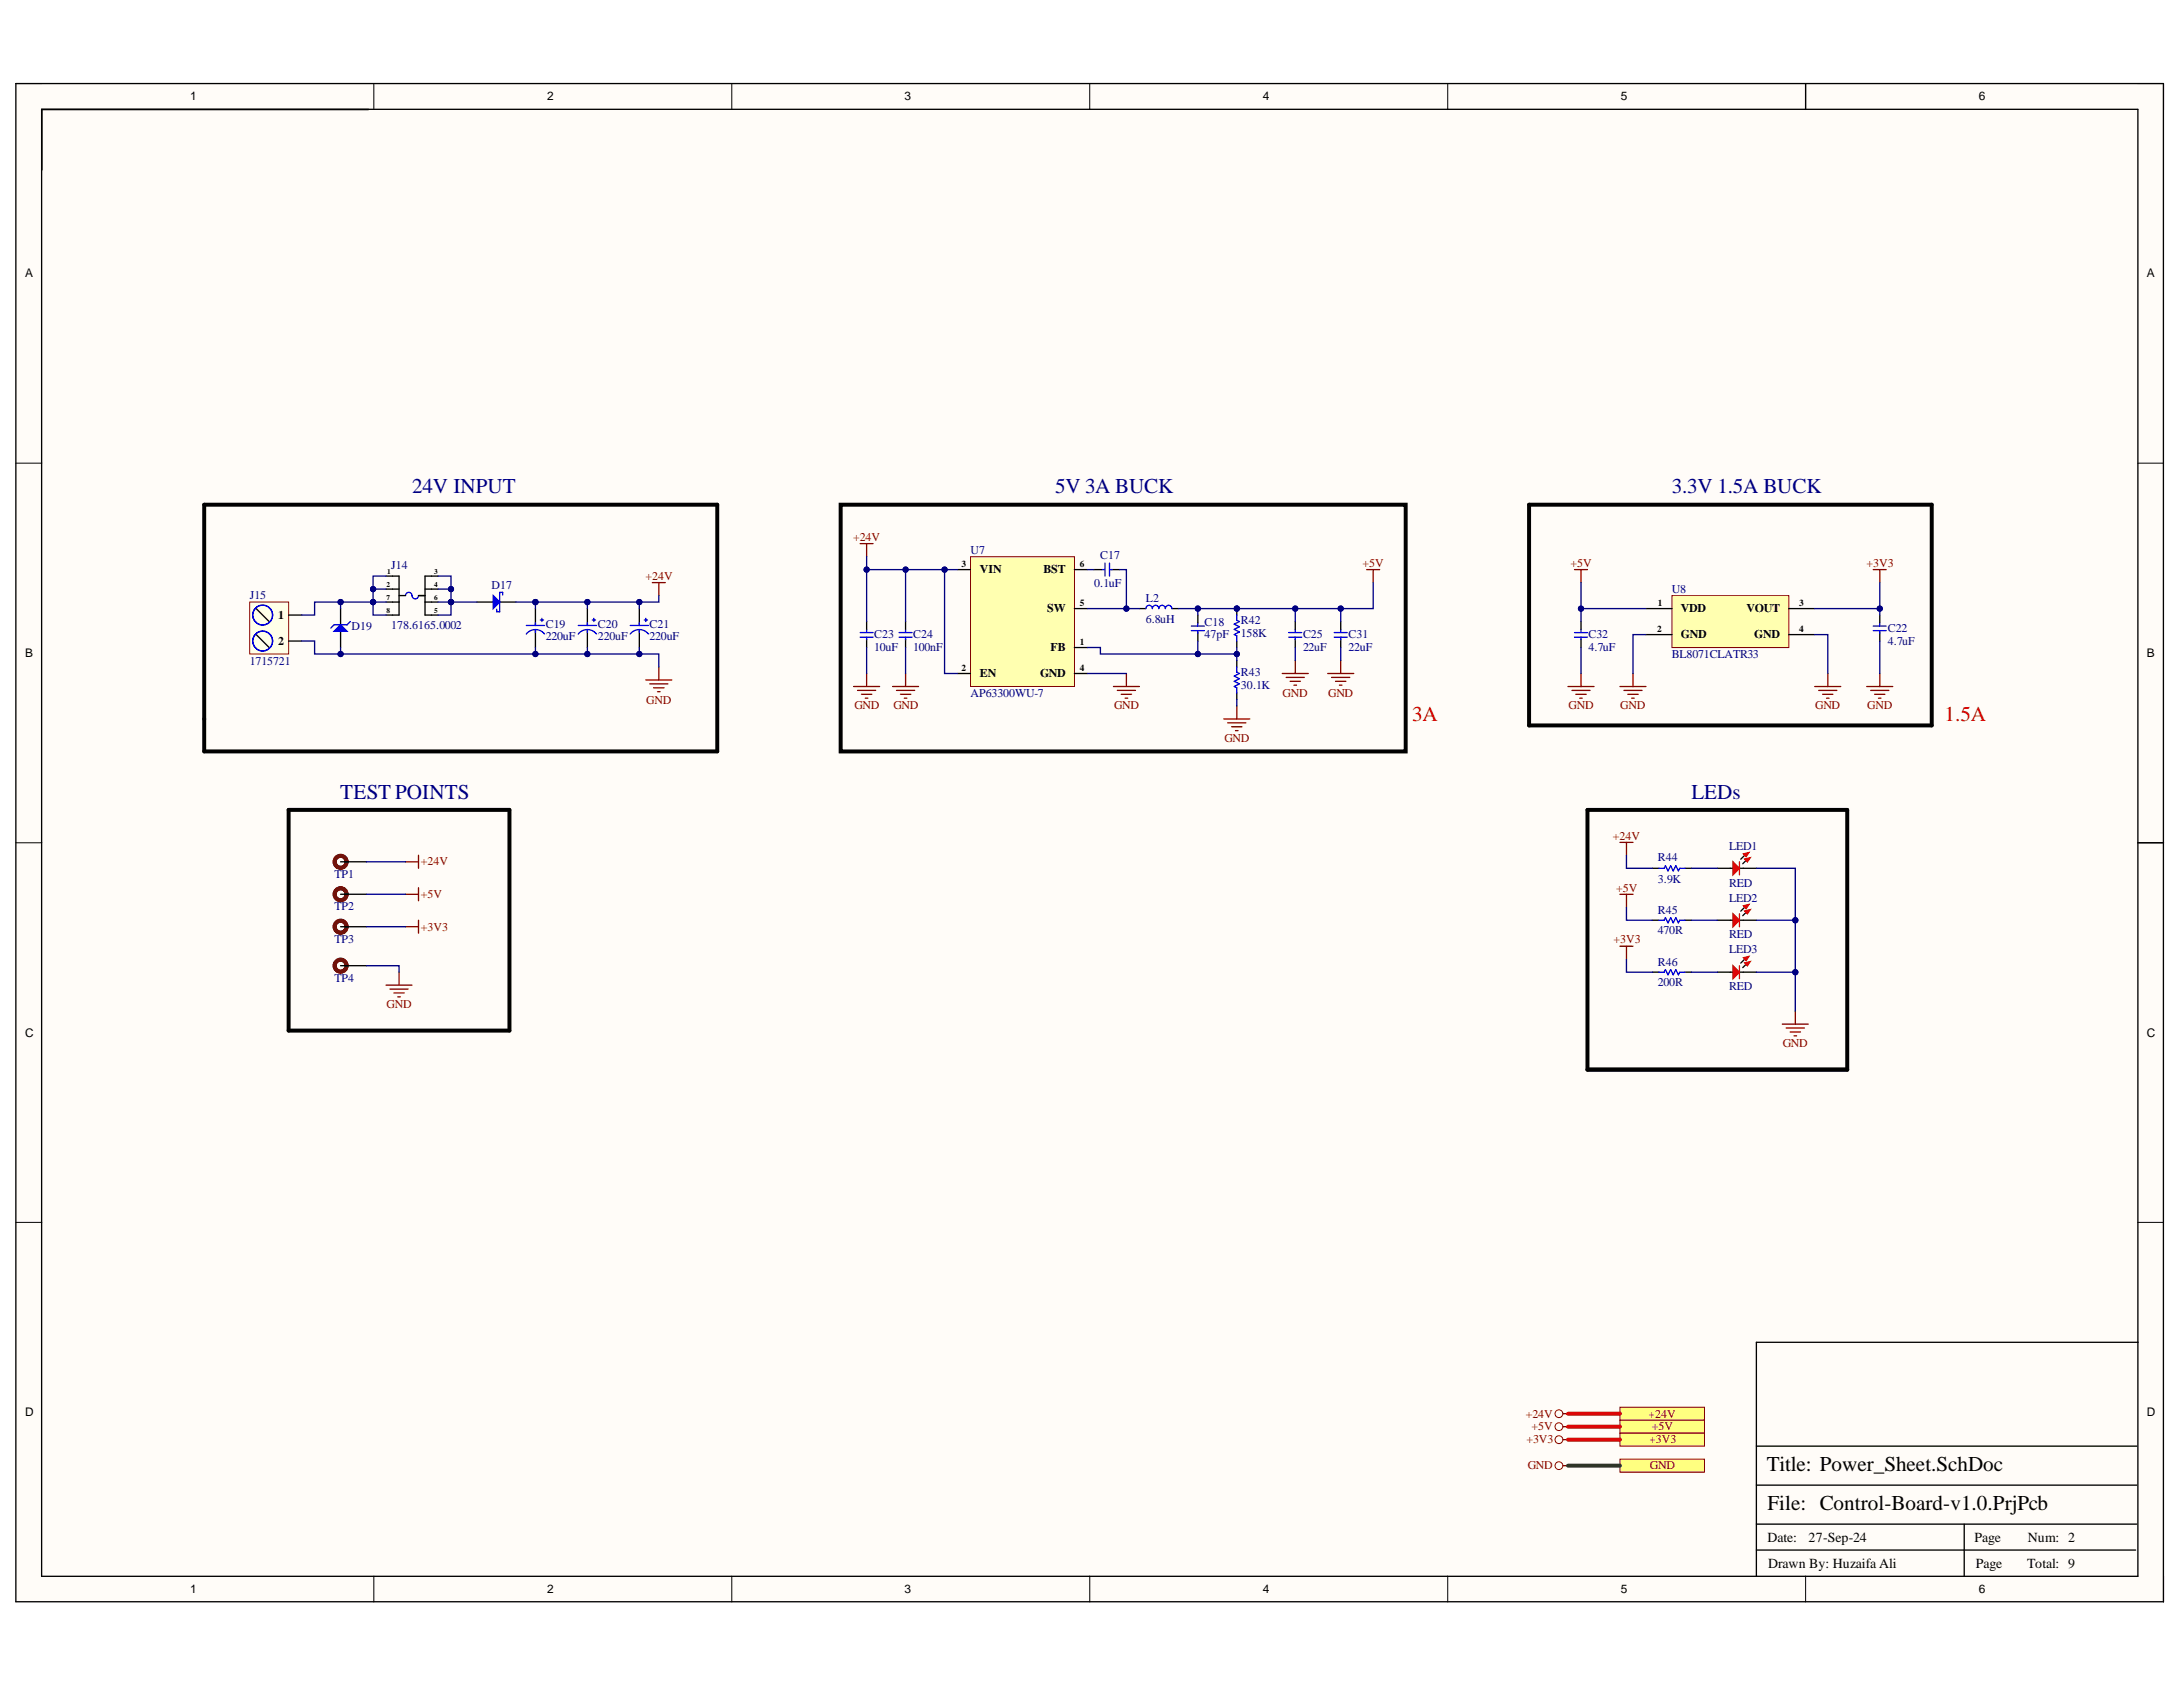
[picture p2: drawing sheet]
<svg xmlns="http://www.w3.org/2000/svg" width="279mm" height="216mm" viewBox="0 0 279 216" stroke-linecap="round" stroke-linejoin="round" font-family="sans-serif">
<defs><g id="words">
<g font-size="2.7" fill="#000080">
<text x="52.8" y="63.2">24V INPUT</text>
<text x="135.1" y="63.2">5V 3A BUCK</text>
<text x="214" y="63.2">3.3V 1.5A BUCK</text>
<text x="43.6" y="102.2">TEST POINTS</text>
<text x="216.5" y="102.2">LEDs</text>
</g>
<g font-size="2.7" fill="#f00">
<text x="180.7" y="92.2">3A</text>
<text x="248.9" y="92.2">1.5A</text>
</g>
<g font-size="2.7">
<text x="226.1" y="188.3">Title: Power_Sheet.SchDoc</text>
<text x="226.2" y="193.3">File: Control-Board-v1.0.PrjPcb</text>
</g>
<g font-size="1.8">
<text x="226.2" y="197.3">Date:</text>
<text x="231.5" y="197.3">27-Sep-24</text>
<text x="252.7" y="197.3">Page</text>
<text x="259.5" y="197.3">Num: 2</text>
<text x="226.3" y="200.6">Drawn By: Huzaifa Ali</text>
<text x="252.9" y="200.6">Page</text>
<text x="259.5" y="200.6">Total: 9</text>
</g>
<g font-size="1.5">
<text x="24.4" y="12.8">1</text>
<text x="70" y="12.8">2</text>
<text x="115.8" y="12.8">3</text>
<text x="161.6" y="12.8">4</text>
<text x="207.5" y="12.8">5</text>
<text x="253.3" y="12.8">6</text>
<text x="3.2" y="35.5">A</text>
<text x="274.8" y="35.5">A</text>
<text x="125.4" y="73.4">VIN</text>
<text x="133.5" y="73.4">BST</text>
<text x="35.6" y="79.2">1</text>
<text x="35.6" y="82.5">2</text>
<text x="134" y="78.4">SW</text>
<text x="134.5" y="83.4">FB</text>
<text x="215.1" y="78.4">VDD</text>
<text x="215.1" y="81.7">GND</text>
<text x="223.5" y="78.4">VOUT</text>
<text x="224.5" y="81.7">GND</text>
<text x="3.2" y="84">B</text>
<text x="125.4" y="86.7">EN</text>
<text x="133.1" y="86.7">GND</text>
<text x="274.8" y="84">B</text>
<text x="3.2" y="132.7">C</text>
<text x="274.8" y="132.7">C</text>
<text x="3.2" y="181.2">D</text>
<text x="274.8" y="181.2">D</text>
<text x="24.4" y="203.8">1</text>
<text x="70" y="203.8">2</text>
<text x="115.8" y="203.8">3</text>
<text x="161.6" y="203.8">4</text>
<text x="207.5" y="203.8">5</text>
<text x="253.3" y="203.8">6</text>
</g>
<g font-size="1.5" fill="#800000">
<text x="109.2" y="69.2">+24V</text>
<text x="82.6" y="74.2">+24V</text>
<text x="174.4" y="72.5">+5V</text>
<text x="201" y="72.5">+5V</text>
<text x="238.9" y="72.5">+3V3</text>
<text x="164.2" y="89.2">GND</text>
<text x="170" y="89.2">GND</text>
<text x="82.7" y="90">GND</text>
<text x="109.3" y="90.8">GND</text>
<text x="114.3" y="90.8">GND</text>
<text x="142.6" y="90.8">GND</text>
<text x="156.7" y="94.9">GND</text>
<text x="200.8" y="90.8">GND</text>
<text x="207.4" y="90.8">GND</text>
<text x="232.3" y="90.8">GND</text>
<text x="239" y="90.8">GND</text>
<text x="206.4" y="107.5">+24V</text>
<text x="53.9" y="110.8">+24V</text>
<text x="53.9" y="114.9">+5V</text>
<text x="53.9" y="119.1">+3V3</text>
<text x="206.9" y="114.1">+5V</text>
<text x="206.5" y="120.7">+3V3</text>
<text x="49.5" y="129">GND</text>
<text x="228.2" y="134">GND</text>
<text x="195.3" y="181.4">+24V</text>
<text x="195.4" y="184.7">+3V3</text>
<text x="196" y="183">+5V</text>
<text x="211" y="181.4">+24V</text>
<text x="211.1" y="184.7">+3V3</text>
<text x="211.4" y="183">+5V</text>
<text x="195.5" y="188">GND</text>
<text x="211.2" y="188">GND</text>
</g>
<g font-size="1.5" fill="#000080">
<text x="124.2" y="70.8">U7</text>
<text x="140.8" y="71.5">C17</text>
<text x="32" y="76.7">J15</text>
<text x="50.1" y="72.9">J14</text>
<text x="62.9" y="75.3">D17</text>
<text x="140" y="75.1">0.1uF</text>
<text x="146.6" y="77">L2</text>
<text x="214" y="75.8">U8</text>
<text x="45" y="80.7">D19</text>
<text x="50.1" y="80.5">178.6165.0002</text>
<text x="69.9" y="80.3">C19</text>
<text x="69.9" y="81.9">220uF</text>
<text x="76.5" y="80.3">C20</text>
<text x="76.5" y="81.9">220uF</text>
<text x="83.1" y="80.3">C21</text>
<text x="83.1" y="81.9">220uF</text>
<text x="111.9" y="81.7">C23</text>
<text x="111.9" y="83.4">10uF</text>
<text x="116.9" y="81.7">C24</text>
<text x="116.9" y="83.4">100nF</text>
<text x="146.6" y="79.7">6.8uH</text>
<text x="154.2" y="80.1">C18</text>
<text x="154.2" y="81.7">47pF</text>
<text x="158.8" y="79.9">R42</text>
<text x="158.8" y="81.5">158K</text>
<text x="166.8" y="81.7">C25</text>
<text x="166.8" y="83.4">22uF</text>
<text x="172.6" y="81.7">C31</text>
<text x="172.6" y="83.4">22uF</text>
<text x="203.3" y="81.7">C32</text>
<text x="203.3" y="83.4">4.7uF</text>
<text x="241.6" y="80.8">C22</text>
<text x="241.6" y="82.5">4.7uF</text>
<text x="32" y="85.1">1715721</text>
<text x="124.2" y="89.2">AP63300WU-7</text>
<text x="158.8" y="86.5">R43</text>
<text x="158.8" y="88.2">30.1K</text>
<text x="214" y="84.2">BL8071CLATR33</text>
<text x="42.8" y="112.4">TP1</text>
<text x="212.2" y="110.2">R44</text>
<text x="212.2" y="113">3.9K</text>
<text x="221.3" y="108.7">LED1</text>
<text x="221.3" y="113.5">RED</text>
<text x="42.8" y="116.5">TP2</text>
<text x="212.2" y="116.9">R45</text>
<text x="212.2" y="119.5">470R</text>
<text x="221.3" y="115.4">LED2</text>
<text x="42.8" y="120.6">TP3</text>
<text x="42.8" y="125.6">TP4</text>
<text x="212.2" y="123.6">R46</text>
<text x="221.3" y="120.1">RED</text>
<text x="221.3" y="122">LED3</text>
<text x="212.2" y="126.2">200R</text>
<text x="221.3" y="126.7">RED</text>
</g>
<g font-size="1.2">
<text x="123" y="72.6">3</text>
<text x="138.2" y="77.6">5</text>
<text x="138.2" y="72.6">6</text>
<text x="212.2" y="77.6">1</text>
<text x="230.3" y="77.6">3</text>
<text x="138.2" y="82.6">1</text>
<text x="212.1" y="80.9">2</text>
<text x="230.3" y="80.9">4</text>
<text x="123" y="85.9">2</text>
<text x="138.2" y="85.9">4</text>
</g>
<g font-size=".9">
<text x="49.5" y="75.2">2</text>
<text x="49.5" y="76.9">7</text>
<text x="49.6" y="73.5">1</text>
<text x="55.6" y="73.5">3</text>
<text x="55.6" y="75.2">4</text>
<text x="55.6" y="76.9">6</text>
<text x="49.5" y="78.5">8</text>
<text x="55.6" y="78.5">5</text>
</g>
</g></defs>
<g fill="#fffcf8">
<path d="M2 10.7h274.9v194.3h-274.9z" fill-rule="evenodd"/>
<path d="M5.4 14h268.2v187.7h-268.2z" fill-rule="evenodd"/>
</g>
<g fill="none" stroke="#000" stroke-width=".13">
<path d="M2 10.7h3.4M47.8 10.7v3.3M93.7 10.7v3.3M139.5 10.7v3.3M185.3 10.7v3.3M231.1 10.7v3.3M273.6 10.7h3.3v3.3M2 59.3h3.4M273.6 59.3h3.3M2 107.9h3.4M273.6 107.9h3.3M2 156.4h3.4"/>
<path d="M273.6 156.4h3.3M47.8 201.7v3.3M93.7 201.7v3.3M139.5 201.7v3.3M185.3 201.7v3.3M231.1 201.7v3.3M276.9 201.7v3.3"/>
</g>
<path d="M2 10.7h274.9v194.3h-274.9zM5.3 14h268.3v187.7h-268.3zM5.3 14h41.9M231.1 10.7v3.3M273.6 107.9h3.3M273.7 171.8h-48.9v29.9M224.8 198.4h48.5M224.8 195.1h48.7M224.8 190.1h48.7M224.8 185.1h48.7M251.4 195.1v6.6" fill="none" stroke="#000" stroke-width=".17"/>
<g fill="none" stroke="#800000" stroke-width=".13">
<circle cx="199.5" cy="187.6" r=".5"/>
<circle cx="199.5" cy="180.9" r=".5"/>
<circle cx="199.5" cy="182.6" r=".5"/>
<circle cx="199.5" cy="184.2" r=".5"/>
</g>
<path d="M200 180.9h.7M200 182.6h.7M200 184.2h.7M200 187.6h.7" fill="none" stroke="#800000" stroke-width=".17"/>
<path d="M207.3 180.1h10.8v1.7h-10.8z" fill-rule="evenodd" fill="#ffff80"/>
<path d="M207.3 180.1h10.8v1.7h-10.8z" fill="none" stroke="#800000" stroke-width=".13"/>
<path d="M207.3 181.8h10.8v1.6h-10.8z" fill-rule="evenodd" fill="#ffff80"/>
<path d="M207.3 181.8h10.8v1.6h-10.8z" fill="none" stroke="#800000" stroke-width=".13"/>
<path d="M207.3 183.4h10.8v1.7h-10.8z" fill-rule="evenodd" fill="#ffff80"/>
<path d="M207.3 183.4h10.8v1.7h-10.8z" fill="none" stroke="#800000" stroke-width=".13"/>
<path d="M207.3 186.7h10.8v1.7h-10.8z" fill-rule="evenodd" fill="#ffff80"/>
<path d="M207.3 186.7h10.8v1.7h-10.8z" fill="none" stroke="#800000" stroke-width=".13"/>
<g fill="none" stroke="#800000" stroke-width=".17">
<path d="M110.1 69.6h1.6M110.9 69.6v1.6M174.9 72.9h1.7M175.8 72.9v1.7M201.5 72.9h1.7M202.4 72.9v1.7M239.8 72.9h1.6M240.6 72.9v1.7M109.3 87.9h3.3M109.8 88.4h2.3M110.3 88.9h1.3M110.7 89.4h.4"/>
<path d="M110.9 86.2v1.7M114.2 87.9h3.4M114.7 88.4h2.4M115.2 88.9h1.4M115.7 89.4h.4M115.9 86.2v1.7M142.5 87.9h3.3M143 88.4h2.3M143.5 88.9h1.3M144 89.4h.3M144.2 86.2v1.7M156.6 92h3.4"/>
<path d="M157.1 92.5h2.4M157.6 93h1.4M158.1 93.5h.4M158.3 90.3v1.7M164.1 86.2h3.3M164.6 86.7h2.3M165.1 87.2h1.3M165.6 87.7h.3M165.8 84.5v1.7M169.9 86.2h3.4M170.4 86.7h2.4M170.9 87.2h1.4"/>
<path d="M171.4 87.7h.4M171.6 84.5v1.7M200.7 87.9h3.3M201.2 88.4h2.3M201.7 88.9h1.3M202.2 89.4h.3M202.4 86.2v1.7M207.3 87.9h3.4M207.8 88.4h2.4M208.3 88.9h1.4M208.8 89.4h.4M209 86.2v1.7"/>
<path d="M238.9 87.9h3.4M239.4 88.4h2.4M239.9 88.9h1.3M240.4 89.4h.3M240.6 86.2v1.7M51.9 110.3h1.7M51.9 114.4h1.7M51.9 118.6h1.7M53.6 109.5v1.6M53.6 113.6v1.7M53.6 117.8v1.6M49.4 126.1h3.3"/>
<path d="M49.9 126.6h2.3M50.4 127.1h1.3M50.9 127.6h.3M51.1 124.4v1.7"/>
</g>
<g fill="none" stroke="#5b0f00" stroke-width=".51">
<circle cx="43.6" cy="114.4" r=".77"/>
<circle cx="43.6" cy="118.6" r=".77"/>
<circle cx="43.6" cy="110.3" r=".76"/>
<circle cx="43.6" cy="118.6" r=".76"/>
<circle cx="43.6" cy="114.4" r=".76"/>
<circle cx="43.6" cy="123.6" r=".76"/>
</g>
<path d="M115.9 79.5v1M140 72.9h1M142.3 72.9h1M153.3 78.7v1M115.9 81.8v1.1M153.3 81v1M158.3 84.5v.9M158.3 88.7v.8M43.6 110.3h3.3M43.6 114.4h3.3M43.6 118.6h3.3M43.6 123.6h3.3" fill="none" stroke="#000" stroke-width=".17"/>
<path d="M195.7 64.6h51.5v28.2h-51.5zM36.9 103.6h28.3v28.3h-28.3z" fill="none" stroke="#000" stroke-width=".51"/>
<g fill="none" stroke="#00f" stroke-width=".17">
<path d="M141 72.9h.3M141.4 72.1v1.6M142 72.9h.3M142 72.1v1.6M153.3 79.7v.3M115.1 81.5h1.6M115.1 81h1.6M115.9 80.5v.4M115.9 81.5v.4M152.5 80.7h1.6M152.5 80.1h1.6M153.3 80.7v.3"/>
<path d="M158.3 85.4v.6l.3 .2-.6 .3 .6 .4-.6 .3 .6 .3-.6 .4 .3 .1v.7"/>
</g>
<circle cx="158.3" cy="77.9" r=".33" fill="#000080"/>
<circle cx="158.3" cy="77.9" r=".33" fill="none" stroke="#000080" stroke-width=".13"/>
<path d="M158.3 77.9v.8" fill="none" stroke="#000" stroke-width=".17"/>
<circle cx="158.3" cy="77.9" r=".33" fill="#000080"/>
<circle cx="158.3" cy="77.9" r=".33" fill="none" stroke="#000080" stroke-width=".13"/>
<path d="M158.3 82v.9" fill="none" stroke="#000" stroke-width=".17"/>
<path d="M158.3 78.7v.7l.3 .1-.6 .4 .6 .3-.6 .3 .6 .4-.6 .3 .3 .2v.6" fill="none" stroke="#00f" stroke-width=".17"/>
<path d="M214 76.2h15v6.7h-15z" fill-rule="evenodd" fill="#ffffb0"/>
<path d="M214 76.2h15v6.7h-15z" fill="none" stroke="#800000" stroke-width=".13"/>
<path d="M68.5 77.9v2.1M75.2 77.9v2.1M81.8 77.9v2.1M210.7 77.9h3.3M229 77.9h3.3M68.5 80.7v2.2M75.2 80.7v2.2M81.8 80.7v2.2M210.7 81.2h3.3M229 81.2h3.3" fill="none" stroke="#000" stroke-width=".17"/>
<g fill="none" stroke="#800000" stroke-width=".17">
<path d="M83.5 74.6h1.7M84.3 74.6v1.6M82.7 87h3.3M83.2 87.5h2.3M83.7 88h1.3M84.2 88.5h.3M84.3 85.4v1.6M232.3 87.9h3.3M232.8 88.4h2.3M233.3 88.9h1.3M233.8 89.4h.3M233.9 86.2v1.7"/>
<path d="M207.3 107.8h1.7M208.2 107.8v1.7"/>
</g>
<path d="M26.1 64.6h65.7v31.6h-65.7zM203.2 103.7h33.2v33.2h-33.2z" fill="none" stroke="#000" stroke-width=".51"/>
<g fill="none" stroke="#00f" stroke-width=".17">
<path d="M68.5 79.7v.3M69.2 79.3h.4M69.4 79.1v.4M75.2 79.7v.3M75.8 79.3h.4M76 79.1v.4M81.8 79.7v.3M82.5 79.3h.4M82.7 79.1v.4M67.4 80h2.3M68.5 80.6v.3M69.7 81.1a1.47 1.47 0 0 0-2.3 0"/>
<path d="M74 80h2.3M75.2 80.6v.3M76.3 81.1a1.47 1.47 0 0 0-2.3 0M80.7 80h2.3M81.8 80.6v.3M83 81.1a1.47 1.47 0 0 0-2.3 0"/>
</g>
<path d="M32 77.1h4.9v6.6h-4.9z" fill-rule="evenodd" fill="#ffffe8"/>
<path d="M32 77.1h4.9v6.6h-4.9z" fill="none" stroke="#800000" stroke-width=".13"/>
<path d="M32.8 77.9l1.6 1.6M36.9 78.7h1.7M32.8 81.2l1.6 1.7M36.9 82h1.7M223.5 110.1l-.4 .4" fill="none" stroke="#000" stroke-width=".17"/>
<g fill="none" stroke="#00f" stroke-width=".17">
<circle cx="33.6" cy="78.7" r="1.27"/>
<circle cx="33.6" cy="82" r="1.27"/>
</g>
<path d="M223.3 109.9l.8-.2-.4 .6z" fill-rule="evenodd" fill="#c00"/>
<path d="M223.3 109.9l.8-.2-.4 .6z" fill="none" stroke="#c00" stroke-width=".13"/>
<path d="M223.3 109.5l-.5 .5" fill="none" stroke="#000" stroke-width=".17"/>
<path d="M223.1 109.3l.8-.2-.4 .6z" fill-rule="evenodd" fill="#c00"/>
<path d="M223.1 109.3l.8-.2-.4 .6z" fill="none" stroke="#c00" stroke-width=".13"/>
<path d="M219.8 111.1h2M222.6 111.1h2.2" fill="none" stroke="#000" stroke-width=".17"/>
<path d="M222.6 110.3v1.7" fill="none" stroke="#c00" stroke-width=".17"/>
<path d="M221.8 110.3l.8 .8-.8 .9z" fill="#c00"/>
<path d="M221.8 110.3l.8 .8-.8 .9z" fill="none" stroke="#c00" stroke-width=".17"/>
<path d="M207.3 114.5h1.7M208.2 114.5v1.6M207.3 121.1h1.7M208.2 121.1v1.7M228.1 131.1h3.3M228.6 131.6h2.4M229.1 132.1h1.3M229.6 132.6h.3M229.8 129.4v1.7" fill="none" stroke="#800000" stroke-width=".17"/>
<path d="M223.5 116.8l-.4 .4" fill="none" stroke="#000" stroke-width=".17"/>
<path d="M223.3 116.6l.8-.2-.4 .6z" fill-rule="evenodd" fill="#c00"/>
<path d="M223.3 116.6l.8-.2-.4 .6z" fill="none" stroke="#c00" stroke-width=".13"/>
<path d="M223.3 116.1l-.5 .5" fill="none" stroke="#000" stroke-width=".17"/>
<path d="M223.1 115.9l.8-.2-.4 .6z" fill-rule="evenodd" fill="#c00"/>
<path d="M223.1 115.9l.8-.2-.4 .6z" fill="none" stroke="#c00" stroke-width=".13"/>
<path d="M219.8 117.8h2M222.6 117.8h2.2" fill="none" stroke="#000" stroke-width=".17"/>
<path d="M222.6 116.9v1.7" fill="none" stroke="#c00" stroke-width=".17"/>
<path d="M221.8 116.9l.8 .9-.8 .8z" fill="#c00"/>
<path d="M221.8 116.9l.8 .9-.8 .8z" fill="none" stroke="#c00" stroke-width=".17"/>
<path d="M223.5 123.4l-.4 .4" fill="none" stroke="#000" stroke-width=".17"/>
<path d="M223.3 123.2l.8-.2-.4 .6z" fill-rule="evenodd" fill="#c00"/>
<path d="M223.3 123.2l.8-.2-.4 .6z" fill="none" stroke="#c00" stroke-width=".13"/>
<path d="M223.3 122.8l-.5 .5" fill="none" stroke="#000" stroke-width=".17"/>
<path d="M223.1 122.6l.8-.2-.4 .6z" fill-rule="evenodd" fill="#c00"/>
<path d="M223.1 122.6l.8-.2-.4 .6z" fill="none" stroke="#c00" stroke-width=".13"/>
<path d="M219.8 124.4h2M222.6 124.4h2.2" fill="none" stroke="#000" stroke-width=".17"/>
<path d="M222.6 123.6v1.7" fill="none" stroke="#c00" stroke-width=".17"/>
<path d="M221.8 123.6l.8 .8-.8 .9z" fill="#c00"/>
<path d="M221.8 123.6l.8 .8-.8 .9z" fill="none" stroke="#c00" stroke-width=".17"/>
<g fill="none" stroke="#000" stroke-width=".17">
<path d="M43.6 77.9v2.1M49.4 73.7h1.7v5h-1.7M49.4 75.4h1.7M49.4 77.1h1.7M51.1 76.2h.8M53.6 76.2h.8M54.4 75.4h1.7M54.4 77.1h1.7M56.1 73.7h-1.7v5h1.7M110.9 79.5v1M145.8 77.9h.9M150 77.9h.8"/>
<path d="M165.8 79.5v1M171.6 79.5v1M202.4 79.5v1M240.6 78.7v1M43.6 80.8v2.1M110.9 81.8v1.1M165.8 81.8v1.1M171.6 81.8v1.1M202.4 81.8v1.1M240.6 81v1M211.5 117.8h.8M211.5 111.1h.8"/>
<path d="M215.7 117.8h.8M215.7 111.1h.8M211.5 124.4h.8M215.7 124.4h.8"/>
</g>
<g fill="none" stroke="#00f" stroke-width=".17">
<path d="M51.9 76.2a.41 .41 0 0 1 .4-.4 .41 .41 0 0 1 .4 .4 .41 .41 0 0 0 .4 .4 .41 .41 0 0 0 .5-.4M146.7 77.9a.41 .41 0 0 1 .4-.4 .41 .41 0 0 1 .4 .4 .41 .41 0 0 1 .4-.4 .41 .41 0 0 1 .4 .4 .42 .42 0 0 1 .4-.4 .42 .42 0 0 1 .5 .4 .41 .41 0 0 1 .4-.4 .41 .41 0 0 1 .4 .4M240.6 79.7v.3M110.1 81.5h1.6M110.1 81h1.6M110.9 80.5v.4M110.9 81.5v.4M164.9 81.5h1.7M164.9 81h1.7M165.8 80.5v.4M165.8 81.5v.4M170.8 81.5h1.6"/>
<path d="M170.8 81h1.6M171.6 80.5v.4M171.6 81.5v.4M201.5 81.5h1.7M201.5 81h1.7M202.4 80.5v.4M202.4 81.5v.4M239.8 80.7h1.6M239.8 80.1h1.6M240.6 80.7v.3M212.3 117.8h.7l.2-.4 .3 .7 .3-.7 .4 .7 .3-.7 .3 .7 .2-.3h.7M212.3 111.1h.7l.2-.3 .3 .7 .3-.7 .4 .7 .3-.7 .3 .7 .2-.4h.7"/>
<path d="M212.3 124.4h.7l.2-.3 .3 .7 .3-.7 .4 .7 .3-.7 .3 .7 .2-.4h.7"/>
</g>
<path d="M107.6 64.6h72.3v31.6h-72.3z" fill="none" stroke="#000" stroke-width=".51"/>
<path d="M42.8 80.8l.8-.8 .8 .8z" fill="#00f"/>
<path d="M44.8 79.5l-.4 .5h-1.6l-.5 .4M42.8 80.8l.8-.8 .8 .8z" fill="none" stroke="#00f" stroke-width=".17"/>
<path d="M61 77.1h2.1M64 77.1h2" fill="none" stroke="#000" stroke-width=".17"/>
<path d="M63.1 76.2l.9 .9-.9 .8z" fill="#00f"/>
<path d="M63.1 76.2l.9 .9-.9 .8zM63.6 78v.3h.3M64.3 76.1v-.3h-.3v2.5" fill="none" stroke="#00f" stroke-width=".17"/>
<path d="M124.2 71.2h13.3v16.7h-13.3z" fill-rule="evenodd" fill="#ffffb0"/>
<path d="M124.2 71.2h13.3v16.7h-13.3z" fill="none" stroke="#800000" stroke-width=".13"/>
<path d="M122.6 72.9h1.6M137.5 72.9h1.7M137.5 77.9h1.7M122.6 86.2h1.6M137.5 82.9h1.7M137.5 86.2h1.7" fill="none" stroke="#000" stroke-width=".17"/>
<path d="M200.7 180.9h6.6M200.7 182.6h6.6M200.7 184.2h6.6" fill="none" stroke="#f00" stroke-width=".51"/>
<path d="M200.7 187.6h6.6" fill="none" stroke="#274e13" stroke-width=".51"/>
<path d="M202.4 74.6v3.3h8.3" fill="none" stroke="#000080" stroke-width=".17"/>
<circle cx="202.3" cy="77.9" r=".33" fill="#000080"/>
<circle cx="202.3" cy="77.9" r=".33" fill="none" stroke="#000080" stroke-width=".13"/>
<path d="M202.4 77.9v1.6M210.7 81.2h-1.7v5" fill="none" stroke="#000080" stroke-width=".17"/>
<circle cx="202.3" cy="77.9" r=".33" fill="#000080"/>
<circle cx="202.3" cy="77.9" r=".33" fill="none" stroke="#000080" stroke-width=".13"/>
<path d="M240.6 77.9v.8M202.4 82.9v3.3M240.6 82v4.2" fill="none" stroke="#000080" stroke-width=".17"/>
<circle cx="240.6" cy="77.9" r=".33" fill="#000080"/>
<circle cx="240.6" cy="77.9" r=".33" fill="none" stroke="#000080" stroke-width=".13"/>
<path d="M120.9 72.9v13.3h1.7M46.9 118.6h5M46.9 114.4h5M46.9 110.3h5M46.9 123.6h4.2v.8" fill="none" stroke="#000080" stroke-width=".17"/>
<circle cx="120.9" cy="72.9" r=".33" fill="#000080"/>
<circle cx="120.9" cy="72.9" r=".33" fill="none" stroke="#000080" stroke-width=".13"/>
<path d="M115.9 72.9v6.6M139.2 86.2h5" fill="none" stroke="#000080" stroke-width=".17"/>
<circle cx="115.9" cy="72.9" r=".33" fill="#000080"/>
<circle cx="115.9" cy="72.9" r=".33" fill="none" stroke="#000080" stroke-width=".13"/>
<path d="M110.9 71.2v1.7h11.7M139.2 72.9h.8" fill="none" stroke="#000080" stroke-width=".17"/>
<circle cx="110.9" cy="72.9" r=".33" fill="#000080"/>
<circle cx="110.9" cy="72.9" r=".33" fill="none" stroke="#000080" stroke-width=".13"/>
<circle cx="115.9" cy="72.9" r=".33" fill="#000080"/>
<circle cx="115.9" cy="72.9" r=".33" fill="none" stroke="#000080" stroke-width=".13"/>
<circle cx="120.9" cy="72.9" r=".33" fill="#000080"/>
<circle cx="120.9" cy="72.9" r=".33" fill="none" stroke="#000080" stroke-width=".13"/>
<path d="M110.9 72.9v6.6M110.9 82.9v3.3" fill="none" stroke="#000080" stroke-width=".17"/>
<circle cx="110.9" cy="72.9" r=".33" fill="#000080"/>
<circle cx="110.9" cy="72.9" r=".33" fill="none" stroke="#000080" stroke-width=".13"/>
<path d="M115.9 82.9v3.3M153.3 82v1.7" fill="none" stroke="#000080" stroke-width=".17"/>
<circle cx="153.3" cy="83.7" r=".33" fill="#000080"/>
<circle cx="153.3" cy="83.7" r=".33" fill="none" stroke="#000080" stroke-width=".13"/>
<path d="M153.3 77.9v.8" fill="none" stroke="#000080" stroke-width=".17"/>
<circle cx="153.3" cy="77.9" r=".33" fill="#000080"/>
<circle cx="153.3" cy="77.9" r=".33" fill="none" stroke="#000080" stroke-width=".13"/>
<path d="M240.6 74.6v3.3h-8.3" fill="none" stroke="#000080" stroke-width=".17"/>
<circle cx="240.6" cy="77.9" r=".33" fill="#000080"/>
<circle cx="240.6" cy="77.9" r=".33" fill="none" stroke="#000080" stroke-width=".13"/>
<path d="M75.2 82.9v.8M232.3 81.2h1.6v5" fill="none" stroke="#000080" stroke-width=".17"/>
<circle cx="75.2" cy="83.7" r=".33" fill="#000080"/>
<circle cx="75.2" cy="83.7" r=".33" fill="none" stroke="#000080" stroke-width=".13"/>
<path d="M68.5 82.9v.8" fill="none" stroke="#000080" stroke-width=".17"/>
<circle cx="68.5" cy="83.7" r=".33" fill="#000080"/>
<circle cx="68.5" cy="83.7" r=".33" fill="none" stroke="#000080" stroke-width=".13"/>
<path d="M68.5 77.1v.8" fill="none" stroke="#000080" stroke-width=".17"/>
<circle cx="68.5" cy="77.1" r=".33" fill="#000080"/>
<circle cx="68.5" cy="77.1" r=".33" fill="none" stroke="#000080" stroke-width=".13"/>
<path d="M75.2 77.1v.8" fill="none" stroke="#000080" stroke-width=".17"/>
<circle cx="75.2" cy="77.1" r=".33" fill="#000080"/>
<circle cx="75.2" cy="77.1" r=".33" fill="none" stroke="#000080" stroke-width=".13"/>
<path d="M224.8 117.8h5" fill="none" stroke="#000080" stroke-width=".17"/>
<circle cx="229.8" cy="117.8" r=".33" fill="#000080"/>
<circle cx="229.8" cy="117.8" r=".33" fill="none" stroke="#000080" stroke-width=".13"/>
<path d="M224.8 111.1h5v13.3" fill="none" stroke="#000080" stroke-width=".17"/>
<circle cx="229.8" cy="124.4" r=".33" fill="#000080"/>
<circle cx="229.8" cy="124.4" r=".33" fill="none" stroke="#000080" stroke-width=".13"/>
<circle cx="229.8" cy="117.8" r=".33" fill="#000080"/>
<circle cx="229.8" cy="117.8" r=".33" fill="none" stroke="#000080" stroke-width=".13"/>
<path d="M208.2 109.5v1.6h3.3M208.2 116.1v1.7h3.3M216.5 111.1h3.3M216.5 117.8h3.3M208.2 122.8v1.6h3.3M216.5 124.4h3.3M224.8 124.4h5v5" fill="none" stroke="#000080" stroke-width=".17"/>
<circle cx="229.8" cy="124.4" r=".33" fill="#000080"/>
<circle cx="229.8" cy="124.4" r=".33" fill="none" stroke="#000080" stroke-width=".13"/>
<path d="M81.8 77.1v.8" fill="none" stroke="#000080" stroke-width=".17"/>
<circle cx="81.8" cy="77.1" r=".33" fill="#000080"/>
<circle cx="81.8" cy="77.1" r=".33" fill="none" stroke="#000080" stroke-width=".13"/>
<path d="M47.8 77.1v1.6h1.6" fill="none" stroke="#000080" stroke-width=".17"/>
<circle cx="47.7" cy="77.1" r=".33" fill="#000080"/>
<circle cx="47.7" cy="77.1" r=".33" fill="none" stroke="#000080" stroke-width=".13"/>
<path d="M49.4 75.4h-1.6v1.7" fill="none" stroke="#000080" stroke-width=".17"/>
<circle cx="47.7" cy="75.4" r=".33" fill="#000080"/>
<circle cx="47.7" cy="75.4" r=".33" fill="none" stroke="#000080" stroke-width=".13"/>
<circle cx="47.7" cy="77.1" r=".33" fill="#000080"/>
<circle cx="47.7" cy="77.1" r=".33" fill="none" stroke="#000080" stroke-width=".13"/>
<path d="M49.4 73.7h-1.6v1.7" fill="none" stroke="#000080" stroke-width=".17"/>
<circle cx="47.7" cy="75.4" r=".33" fill="#000080"/>
<circle cx="47.7" cy="75.4" r=".33" fill="none" stroke="#000080" stroke-width=".13"/>
<path d="M57.7 77.1v1.6h-1.6" fill="none" stroke="#000080" stroke-width=".17"/>
<circle cx="57.7" cy="77.1" r=".33" fill="#000080"/>
<circle cx="57.7" cy="77.1" r=".33" fill="none" stroke="#000080" stroke-width=".13"/>
<path d="M56.1 75.4h1.6v1.7" fill="none" stroke="#000080" stroke-width=".17"/>
<circle cx="57.7" cy="75.4" r=".33" fill="#000080"/>
<circle cx="57.7" cy="75.4" r=".33" fill="none" stroke="#000080" stroke-width=".13"/>
<circle cx="57.7" cy="77.1" r=".33" fill="#000080"/>
<circle cx="57.7" cy="77.1" r=".33" fill="none" stroke="#000080" stroke-width=".13"/>
<path d="M56.1 73.7h1.6v1.7" fill="none" stroke="#000080" stroke-width=".17"/>
<circle cx="57.7" cy="75.4" r=".33" fill="#000080"/>
<circle cx="57.7" cy="75.4" r=".33" fill="none" stroke="#000080" stroke-width=".13"/>
<path d="M81.8 82.9v.8" fill="none" stroke="#000080" stroke-width=".17"/>
<circle cx="81.8" cy="83.7" r=".33" fill="#000080"/>
<circle cx="81.8" cy="83.7" r=".33" fill="none" stroke="#000080" stroke-width=".13"/>
<path d="M165.8 77.9v1.6M158.3 89.5v.8" fill="none" stroke="#000080" stroke-width=".17"/>
<circle cx="165.8" cy="77.9" r=".33" fill="#000080"/>
<circle cx="165.8" cy="77.9" r=".33" fill="none" stroke="#000080" stroke-width=".13"/>
<path d="M171.6 77.9v1.6" fill="none" stroke="#000080" stroke-width=".17"/>
<circle cx="171.6" cy="77.9" r=".33" fill="#000080"/>
<circle cx="171.6" cy="77.9" r=".33" fill="none" stroke="#000080" stroke-width=".13"/>
<path d="M139.2 82.9h1.6v.8h17.5M165.8 82.9v1.6M171.6 82.9v1.6" fill="none" stroke="#000080" stroke-width=".17"/>
<circle cx="158.3" cy="83.7" r=".33" fill="#000080"/>
<circle cx="158.3" cy="83.7" r=".33" fill="none" stroke="#000080" stroke-width=".13"/>
<circle cx="153.3" cy="83.7" r=".33" fill="#000080"/>
<circle cx="153.3" cy="83.7" r=".33" fill="none" stroke="#000080" stroke-width=".13"/>
<path d="M139.2 77.9h6.6" fill="none" stroke="#000080" stroke-width=".17"/>
<circle cx="144.2" cy="77.9" r=".33" fill="#000080"/>
<circle cx="144.2" cy="77.9" r=".33" fill="none" stroke="#000080" stroke-width=".13"/>
<path d="M175.8 74.6v3.3h-25" fill="none" stroke="#000080" stroke-width=".17"/>
<circle cx="153.3" cy="77.9" r=".33" fill="#000080"/>
<circle cx="153.3" cy="77.9" r=".33" fill="none" stroke="#000080" stroke-width=".13"/>
<circle cx="158.3" cy="77.9" r=".33" fill="#000080"/>
<circle cx="158.3" cy="77.9" r=".33" fill="none" stroke="#000080" stroke-width=".13"/>
<circle cx="165.8" cy="77.9" r=".33" fill="#000080"/>
<circle cx="165.8" cy="77.9" r=".33" fill="none" stroke="#000080" stroke-width=".13"/>
<circle cx="171.6" cy="77.9" r=".33" fill="#000080"/>
<circle cx="171.6" cy="77.9" r=".33" fill="none" stroke="#000080" stroke-width=".13"/>
<path d="M158.3 82.9v1.6" fill="none" stroke="#000080" stroke-width=".17"/>
<circle cx="158.3" cy="83.7" r=".33" fill="#000080"/>
<circle cx="158.3" cy="83.7" r=".33" fill="none" stroke="#000080" stroke-width=".13"/>
<path d="M143.3 72.9h.9v5" fill="none" stroke="#000080" stroke-width=".17"/>
<circle cx="144.2" cy="77.9" r=".33" fill="#000080"/>
<circle cx="144.2" cy="77.9" r=".33" fill="none" stroke="#000080" stroke-width=".13"/>
<path d="M38.6 82h1.7v1.7h44v1.7" fill="none" stroke="#000080" stroke-width=".17"/>
<circle cx="81.8" cy="83.7" r=".33" fill="#000080"/>
<circle cx="81.8" cy="83.7" r=".33" fill="none" stroke="#000080" stroke-width=".13"/>
<circle cx="75.2" cy="83.7" r=".33" fill="#000080"/>
<circle cx="75.2" cy="83.7" r=".33" fill="none" stroke="#000080" stroke-width=".13"/>
<circle cx="68.5" cy="83.7" r=".33" fill="#000080"/>
<circle cx="68.5" cy="83.7" r=".33" fill="none" stroke="#000080" stroke-width=".13"/>
<circle cx="43.6" cy="83.7" r=".33" fill="#000080"/>
<circle cx="43.6" cy="83.7" r=".33" fill="none" stroke="#000080" stroke-width=".13"/>
<path d="M84.3 76.2v.9h-15.8" fill="none" stroke="#000080" stroke-width=".17"/>
<circle cx="68.5" cy="77.1" r=".33" fill="#000080"/>
<circle cx="68.5" cy="77.1" r=".33" fill="none" stroke="#000080" stroke-width=".13"/>
<circle cx="75.2" cy="77.1" r=".33" fill="#000080"/>
<circle cx="75.2" cy="77.1" r=".33" fill="none" stroke="#000080" stroke-width=".13"/>
<circle cx="81.8" cy="77.1" r=".33" fill="#000080"/>
<circle cx="81.8" cy="77.1" r=".33" fill="none" stroke="#000080" stroke-width=".13"/>
<path d="M49.4 77.1h-9.1v1.6h-1.7" fill="none" stroke="#000080" stroke-width=".17"/>
<circle cx="47.7" cy="77.1" r=".33" fill="#000080"/>
<circle cx="47.7" cy="77.1" r=".33" fill="none" stroke="#000080" stroke-width=".13"/>
<circle cx="43.6" cy="77.1" r=".33" fill="#000080"/>
<circle cx="43.6" cy="77.1" r=".33" fill="none" stroke="#000080" stroke-width=".13"/>
<path d="M43.6 77.1v.8" fill="none" stroke="#000080" stroke-width=".17"/>
<circle cx="43.6" cy="77.1" r=".33" fill="#000080"/>
<circle cx="43.6" cy="77.1" r=".33" fill="none" stroke="#000080" stroke-width=".13"/>
<path d="M43.6 82.9v.8" fill="none" stroke="#000080" stroke-width=".17"/>
<circle cx="43.6" cy="83.7" r=".33" fill="#000080"/>
<circle cx="43.6" cy="83.7" r=".33" fill="none" stroke="#000080" stroke-width=".13"/>
<path d="M56.1 77.1h4.9" fill="none" stroke="#000080" stroke-width=".17"/>
<circle cx="57.7" cy="77.1" r=".33" fill="#000080"/>
<circle cx="57.7" cy="77.1" r=".33" fill="none" stroke="#000080" stroke-width=".13"/>
<path d="M66 77.1h2.5" fill="none" stroke="#000080" stroke-width=".17"/>
<circle cx="68.5" cy="77.1" r=".33" fill="#000080"/>
<circle cx="68.5" cy="77.1" r=".33" fill="none" stroke="#000080" stroke-width=".13"/>
<use href="#words"/>
</svg>
